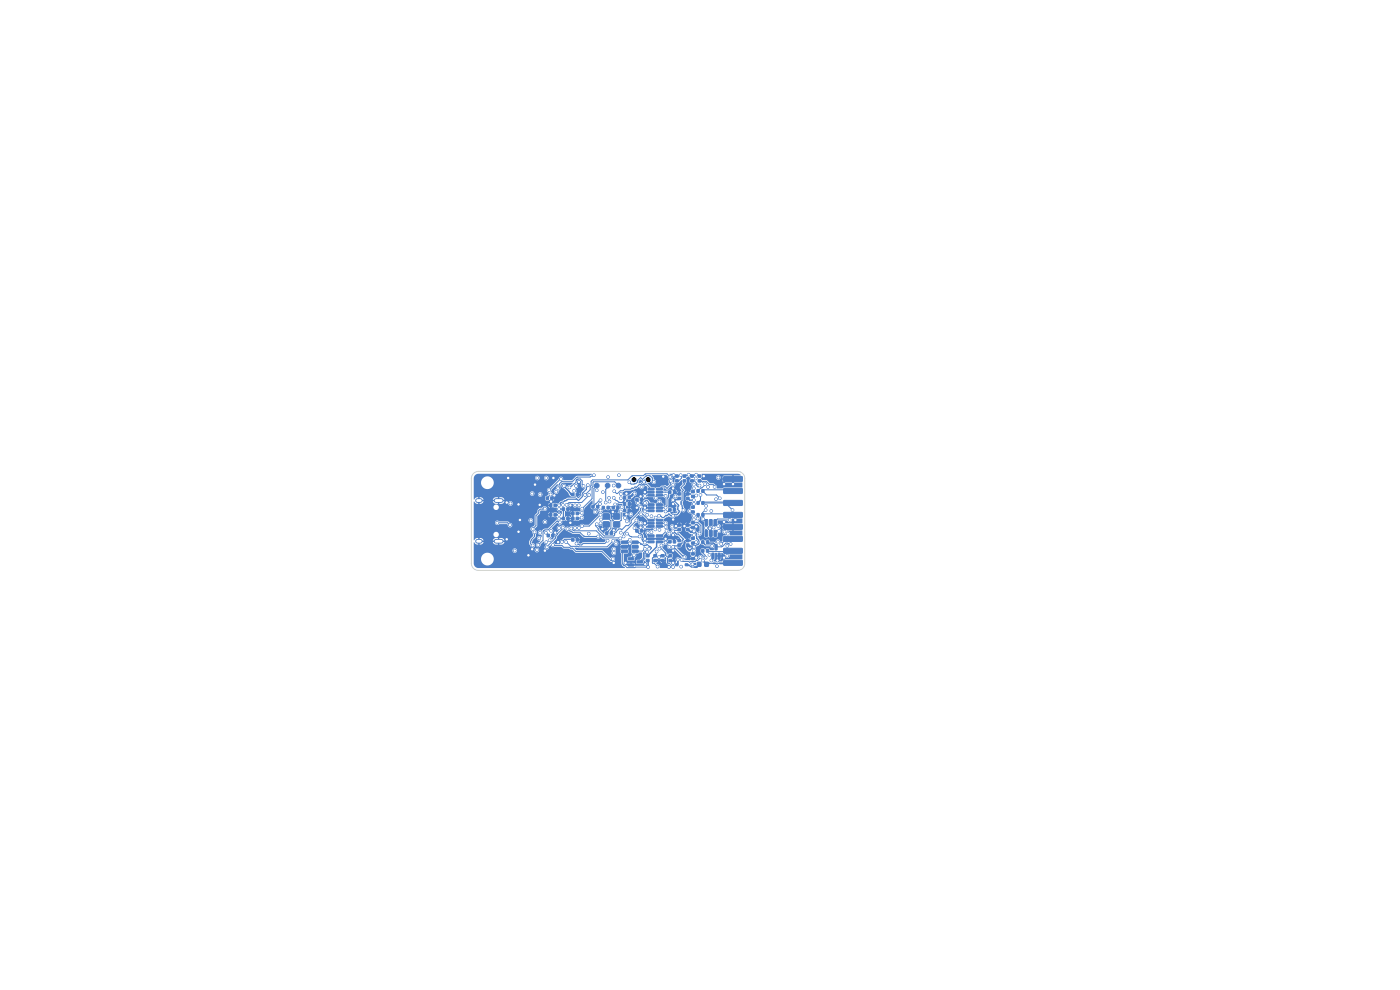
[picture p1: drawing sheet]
<svg xmlns="http://www.w3.org/2000/svg" width="297mm" height="210mm" viewBox="0 0 297 210" stroke-linecap="round" stroke-linejoin="round" font-family="sans-serif">
<g fill="#4d7fc4" stroke="#4d7fc4" stroke-width=".21">
<path d="M153.5 101.1h3.9l.1 1h-3.9z"/>
<path d="M153.5 103.6h3.9l.1 1-3.9 .1z"/>
<path d="M153.5 106.2h3.9l.1 .9-3.9 .1z"/>
<path d="M153.5 108.7h3.9l.1 1-3.9 .1z"/>
<path d="M153.5 111.3l3.9-.1 .1 1-3.9 .1z"/>
<path d="M153.5 113.8h3.9l.1 1h-3.9z"/>
<path d="M153.5 116.3h3.9l.1 1-3.9 .1z"/>
<path d="M153.5 118.9h3.9l.1 .9-3.9 .1z"/>
<path d="M116.1 113.3h.5v.6h-.5z"/>
<path d="M117 113.3h.5v.6h-.5z"/>
<path d="M147.9 119.3h.8v.8h-.8z"/>
<path d="M149.5 119.3h.8v.8h-.8z"/>
<path d="M128.5 112.8h.5v.6h-.5z"/>
<path d="M129.4 112.8h.5v.6h-.5z"/>
<path d="M148.9 114.7h.4v.6h-.4z"/>
<path d="M149.9 114.7h.4v.6h-.4z"/>
<path d="M137.1 117.7h.6v.4h-.6z"/>
<path d="M137.1 118.7h.6v.4h-.6z"/>
<path d="M145.4 119.6h.5v.4h-.5z"/>
<path d="M143.3 119.6h.5v.4h-.5z"/>
<path d="M143.8 105.5h.6v.5h-.6z"/>
<path d="M143.8 104.5h.6v.5h-.6z"/>
<path d="M146.7 111.7h.6v.4h-.6z"/>
<path d="M146.7 110.7h.6v.4h-.6z"/>
<path d="M146.7 108.4h.6v.4h-.6z"/>
<path d="M146.7 107.4h.6v.4h-.6z"/>
<path d="M121.3 104.6h.5v.6h-.5z"/>
<path d="M122.2 104.6h.5v.6h-.5z"/>
<path d="M140.3 118.7h.6v.4h-.6z"/>
<path d="M140.3 117.7h.6v.4h-.6z"/>
<path d="M147.9 108.9h.4v.6h-.4z"/>
<path d="M148.9 108.9h.4v.6h-.4z"/>
<path d="M115.9 105.4h.5v.6h-.5z"/>
<path d="M116.8 105.4h.5v.6h-.5z"/>
<path d="M132.3 108h.5v.6h-.5z"/>
<path d="M133.2 108h.5v.6h-.5z"/>
<path d="M146.5 100.8h.6v.4h-.6z"/>
<path d="M146.5 101.8h.6v.4h-.6z"/>
<path d="M128 109h1.2v1.1h-1.2z"/>
<path d="M130.2 109h1.2v1.1h-1.2z"/>
<path d="M130.2 110.7h1.2v1.1h-1.2z"/>
<path d="M128 110.7h1.2v1.1h-1.2z"/>
<path d="M152.3 117.4h.5l-.1 1.1h-.4z"/>
<path d="M151 117.4h.5l-.1 1.1h-.4z"/>
<path d="M151.7 115.5h.4v1.2l-.4-.1z"/>
<path d="M145.6 115.4h.6v.5h-.6z"/>
<path d="M145.6 114.4h.6v.5h-.6z"/>
<path d="M151.5 112.5l.5 .1v1.2l-.5-.1z"/>
<path d="M150.5 112.5l.6 .1-.1 1.2-.5-.1z"/>
<path d="M149.6 112.5l.5 .1v1.2l-.5-.1z"/>
<path d="M149.6 110.2l.5 .1v1.2l-.5-.1z"/>
<path d="M150.5 110.2l.6 .1-.1 1.2-.5-.1z"/>
<path d="M151.5 110.2l.5 .1v1.2l-.5-.1z"/>
<path d="M146.7 115h.6v.4h-.6z"/>
<path d="M146.7 114h.6v.4h-.6z"/>
<path d="M143.8 112.1h.6v.5h-.6z"/>
<path d="M143.8 111.1h.6v.5h-.6z"/>
<path d="M141.9 118.7h.6v.4h-.6z"/>
<path d="M141.9 117.7h.6v.4h-.6z"/>
<path d="M126.6 107.2h.4v.6h-.4z"/>
<path d="M125.6 107.2h.4v.6h-.4z"/>
<path d="M148.1 100.8h.6v.4h-.6z"/>
<path d="M148.1 101.8h.6v.4h-.6z"/>
<path d="M121.3 114.2h.5v.6h-.5z"/>
<path d="M122.2 114.2h.5v.6h-.5z"/>
<path d="M137.5 104.9h1.2l.1 .3h-1.3z"/>
<path d="M137.5 104.2h1.2l.1 .3-1.3 .1z"/>
<path d="M137.5 103.6h1.2l.1 .3h-1.3z"/>
<path d="M139.3 103.6h1.2v.3h-1.2z"/>
<path d="M139.3 104.2h1.2v.3l-1.2 .1z"/>
<path d="M139.3 104.9h1.2v.3h-1.2z"/>
<path d="M119.3 109.7h.5v.6h-.5z"/>
<path d="M120.2 109.7h.5v.6h-.5z"/>
<path d="M145.6 112.1h.6v.5h-.6z"/>
<path d="M145.6 111.1h.6v.5h-.6z"/>
<path d="M119.3 107.7h.5v.6h-.5z"/>
<path d="M120.2 107.7h.5v.6h-.5z"/>
<path d="M143.8 115.4h.6v.5h-.6z"/>
<path d="M143.8 114.4h.6v.5h-.6z"/>
<path d="M134.9 105.7h.5v.6h-.5z"/>
<path d="M135.8 105.7h.5v.6h-.5z"/>
<path d="M127.8 107.4h.4v.6h-.4z"/>
<path d="M128.8 107.4h.4v.6h-.4z"/>
<path d="M145.6 105.5h.6v.5h-.6z"/>
<path d="M145.6 104.5h.6v.5h-.6z"/>
<path d="M129.9 107.4h.5v.6h-.5z"/>
<path d="M130.8 107.4h.5v.6h-.5z"/>
<path d="M134.9 112.3h.5v.6h-.5z"/>
<path d="M135.8 112.3h.5v.6h-.5z"/>
<path d="M146.7 105.1h.6v.4h-.6z"/>
<path d="M146.7 104.1h.6v.4h-.6z"/>
<path d="M122.2 109.7h.5v.6h-.5z"/>
<path d="M121.3 109.7h.5v.6h-.5z"/>
<path d="M147.9 103.9h.4v.5h-.4z"/>
<path d="M148.9 103.9h.4v.5h-.4z"/>
<path d="M142.9 104.1h.4v.6h-.4z"/>
<path d="M141.9 104.1h.4v.6h-.4z"/>
<path d="M133.3 119.6h1.1l.1 .4-1.2 .1z"/>
<path d="M133.3 118.3h1.1l.1 .4-1.2 .1z"/>
<path d="M135.2 119h1.1v.4h-1.1z"/>
<path d="M141.9 114.6h.5v.6h-.5z"/>
<path d="M142.8 114.6h.5v.6h-.5z"/>
<path d="M146.7 118.3h.6v.4h-.6z"/>
<path d="M146.7 117.3h.6v.4h-.6z"/>
<path d="M143.3 100.8h.6v.4h-.6z"/>
<path d="M143.3 101.8h.6v.4h-.6z"/>
<path d="M137.5 108.2h1.2l.1 .3h-1.3z"/>
<path d="M137.5 107.5h1.2l.1 .3-1.3 .1z"/>
<path d="M137.5 106.9h1.2l.1 .3h-1.3z"/>
<path d="M139.3 106.9h1.2v.3h-1.2z"/>
<path d="M139.3 107.5h1.2v.3l-1.2 .1z"/>
<path d="M139.3 108.2h1.2v.3h-1.2z"/>
<path d="M144.9 100.8h.6v.4h-.6z"/>
<path d="M144.9 101.8h.6v.4h-.6z"/>
<path d="M132.3 106.6h.4v.6h-.4z"/>
<path d="M133.3 106.6h.4v.6h-.4z"/>
<path d="M131.8 116.7h1.2l.1 .5h-1.2z"/>
<path d="M131.8 115.7h1.2l.1 .5-1.2 .1z"/>
<path d="M131.8 114.8h1.2l.1 .5h-1.2z"/>
<path d="M134.1 114.8h1.2l.1 .5h-1.2z"/>
<path d="M134.1 115.7h1.2l.1 .5-1.2 .1z"/>
<path d="M134.1 116.7h1.2l.1 .5h-1.2z"/>
<path d="M137.5 114.8h1.2l.1 .3h-1.3z"/>
<path d="M137.5 114.1h1.2l.1 .3-1.3 .1z"/>
<path d="M137.5 113.5h1.2l.1 .3h-1.3z"/>
<path d="M139.3 113.5h1.2v.3h-1.2z"/>
<path d="M139.3 114.1h1.2v.3l-1.2 .1z"/>
<path d="M139.3 114.8h1.2v.3h-1.2z"/>
<path d="M133.3 105.2h.4v.6h-.4z"/>
<path d="M132.3 105.2h.4v.6h-.4z"/>
<path d="M138.7 118.7h.6v.4h-.6z"/>
<path d="M138.7 117.7h.6v.4h-.6z"/>
<path d="M147.9 106.4h.4v.6h-.4z"/>
<path d="M148.9 106.4h.4v.6h-.4z"/>
<path d="M117.5 108.9h.5v.6h-.5z"/>
<path d="M116.6 108.9h.5v.6h-.5z"/>
<path d="M149.9 116.6h.4v.5h-.4z"/>
<path d="M148.9 116.6h.4v.5h-.4z"/>
<path d="M122.2 108.6h.5v.6h-.5z"/>
<path d="M121.3 108.6h.5v.6h-.5z"/>
<path d="M137.5 111.5h1.2l.1 .3h-1.3z"/>
<path d="M137.5 110.8h1.2l.1 .3-1.3 .1z"/>
<path d="M137.5 110.2h1.2l.1 .3h-1.3z"/>
<path d="M139.3 110.2h1.2v.3h-1.2z"/>
<path d="M139.3 110.8h1.2v.3l-1.2 .1z"/>
<path d="M139.3 111.5h1.2v.3h-1.2z"/>
<path d="M141.9 107.9h.5v.5h-.5z"/>
<path d="M142.8 107.9h.5v.5h-.5z"/>
<path d="M117.5 106.9h.5v.6h-.5z"/>
<path d="M116.6 106.9h.5v.6h-.5z"/>
<circle cx="128.9" cy="103" r=".5"/>
<circle cx="131.2" cy="103" r=".5"/>
<circle cx="126.6" cy="103" r=".5"/>
<circle cx="142.8" cy="106.9" r=".28"/>
<circle cx="110" cy="107" r=".28"/>
<circle cx="132.9" cy="104.7" r=".27"/>
<circle cx="112.1" cy="117.8" r=".27"/>
<circle cx="153.6" cy="110.7" r=".27"/>
<circle cx="155.5" cy="102.7" r=".27"/>
<circle cx="117.4" cy="101.4" r=".27"/>
<circle cx="130.2" cy="119.4" r=".27"/>
<circle cx="145.2" cy="111.6" r=".28"/>
<circle cx="142.8" cy="119.4" r=".27"/>
<circle cx="152.2" cy="118.9" r=".27"/>
<circle cx="140.7" cy="101.1" r=".27"/>
<circle cx="142.8" cy="103.6" r=".28"/>
<circle cx="142.8" cy="116.8" r=".27"/>
<circle cx="132.9" cy="109.1" r=".27"/>
<circle cx="122.8" cy="102.2" r=".27"/>
<circle cx="107.5" cy="114.4" r=".27"/>
<circle cx="127.8" cy="112.2" r=".27"/>
<circle cx="133.6" cy="115.3" r=".27"/>
<circle cx="141.2" cy="114.3" r=".28"/>
<circle cx="135.9" cy="105.3" r=".27"/>
<circle cx="116.9" cy="106.4" r=".27"/>
<circle cx="132.7" cy="119.4" r=".27"/>
<circle cx="112.9" cy="116.5" r=".27"/>
<circle cx="147.7" cy="118.3" r=".28"/>
<circle cx="130" cy="108.6" r=".28"/>
<circle cx="115.6" cy="116.8" r=".28"/>
<circle cx="156" cy="110.3" r=".27"/>
<circle cx="136.6" cy="102.2" r=".27"/>
<circle cx="110.3" cy="110.3" r=".28"/>
<circle cx="117.6" cy="105.1" r=".28"/>
<circle cx="107.5" cy="106.6" r=".27"/>
<circle cx="136.8" cy="107.7" r=".27"/>
<circle cx="110" cy="112.8" r=".27"/>
<circle cx="143.4" cy="111.6" r=".28"/>
<circle cx="147.7" cy="111.7" r=".27"/>
<circle cx="142.9" cy="100.8" r=".27"/>
<circle cx="121" cy="107.2" r=".27"/>
<circle cx="150.6" cy="112.1" r=".27"/>
<circle cx="136.8" cy="104.4" r=".27"/>
<circle cx="135.1" cy="107.7" r=".27"/>
<circle cx="136.8" cy="111" r=".28"/>
<circle cx="135.9" cy="111.9" r=".27"/>
<circle cx="149.3" cy="101" r=".27"/>
<circle cx="113.5" cy="102.8" r=".27"/>
<circle cx="114.5" cy="107.1" r=".27"/>
<circle cx="136.8" cy="114.3" r=".28"/>
<circle cx="146.9" cy="119.7" r=".28"/>
<circle cx="130.2" cy="112.5" r=".27"/>
<circle cx="142.8" cy="113.5" r=".27"/>
<circle cx="141.9" cy="120.3" r=".27"/>
<circle cx="153.6" cy="102.7" r=".27"/>
<circle cx="121" cy="110.9" r=".28"/>
<circle cx="118.4" cy="115" r=".28"/>
<circle cx="153.6" cy="118.3" r=".27"/>
<circle cx="136.9" cy="119.7" r=".28"/>
<circle cx="107.8" cy="101.4" r=".27"/>
<circle cx="142.8" cy="110.2" r=".27"/>
<circle cx="117.8" cy="113" r=".28"/>
<circle cx="112.6" cy="110.4" r=".27"/>
<circle cx="108.3" cy="106.8" r=".27"/>
<circle cx="108.2" cy="111.4" r=".27"/>
<circle cx="105.5" cy="110.9" r=".27"/>
<circle cx="143.8" cy="118.7" r=".28"/>
<circle cx="112.9" cy="104.7" r=".27"/>
<circle cx="113" cy="112.2" r=".27"/>
<circle cx="115.6" cy="107.9" r=".28"/>
<circle cx="119.2" cy="115" r=".27"/>
<circle cx="118.6" cy="109.2" r=".28"/>
<circle cx="118.6" cy="107.2" r=".28"/>
<circle cx="122" cy="107.2" r=".27"/>
<circle cx="136.8" cy="105.2" r=".27"/>
<circle cx="142.8" cy="112.7" r=".27"/>
<circle cx="146.3" cy="108.4" r=".27"/>
<circle cx="134.6" cy="112" r=".28"/>
<circle cx="150.9" cy="118.9" r=".27"/>
<circle cx="136.8" cy="111.8" r=".27"/>
<circle cx="147.7" cy="105.1" r=".27"/>
<circle cx="127.3" cy="106.9" r=".28"/>
<circle cx="114.6" cy="104.9" r=".28"/>
<circle cx="118.6" cy="112" r=".28"/>
<circle cx="135.3" cy="106.7" r=".28"/>
<circle cx="136.8" cy="115.1" r=".27"/>
<circle cx="133.8" cy="109.1" r=".27"/>
<circle cx="142.8" cy="109.4" r=".27"/>
<circle cx="136.8" cy="108.5" r=".27"/>
<circle cx="122" cy="112" r=".28"/>
<circle cx="139.8" cy="109.4" r=".27"/>
<circle cx="133" cy="110.6" r=".28"/>
<circle cx="142.8" cy="106.1" r=".27"/>
<circle cx="142.8" cy="102.8" r=".27"/>
<circle cx="131.9" cy="107.6" r=".27"/>
<circle cx="124.7" cy="102.9" r=".28"/>
<circle cx="113.9" cy="116.7" r=".27"/>
<circle cx="123.4" cy="109.8" r=".27"/>
<circle cx="119.6" cy="103.1" r=".28"/>
<circle cx="109.2" cy="116.8" r=".27"/>
<circle cx="129" cy="101.2" r=".27"/>
<circle cx="134.5" cy="117.8" r=".27"/>
<circle cx="116.8" cy="104.9" r=".28"/>
<circle cx="147.7" cy="115" r=".28"/>
<circle cx="114" cy="101.4" r=".27"/>
<circle cx="138.2" cy="109.5" r=".27"/>
<circle cx="142.8" cy="116" r=".28"/>
<circle cx="114.4" cy="114.2" r=".27"/>
<circle cx="145.2" cy="118.2" r=".27"/>
<circle cx="115.8" cy="113" r=".28"/>
<circle cx="115.9" cy="101.4" r=".27"/>
<circle cx="120.1" cy="115" r=".28"/>
<circle cx="130.1" cy="114.7" r=".27"/>
<circle cx="137.3" cy="109.2" r=".27"/>
<circle cx="126.9" cy="113.8" r=".27"/>
<circle cx="132.3" cy="113.8" r=".28"/>
<circle cx="135" cy="110.4" r=".27"/>
<circle cx="120.4" cy="112.2" r=".27"/>
<circle cx="128.9" cy="114.7" r=".27"/>
<circle cx="132.6" cy="109.9" r=".28"/>
<circle cx="122.3" cy="115.3" r=".28"/>
<circle cx="131.6" cy="114.2" r=".27"/>
<circle cx="121.2" cy="112.1" r=".27"/>
<circle cx="133" cy="113.2" r=".27"/>
<circle cx="124.9" cy="113.2" r=".27"/>
<circle cx="135.7" cy="113.8" r=".27"/>
<circle cx="122.8" cy="112" r=".28"/>
<circle cx="147.2" cy="116.8" r=".27"/>
<circle cx="130.2" cy="116.5" r=".27"/>
<circle cx="142" cy="116" r=".28"/>
<circle cx="141.2" cy="107.7" r=".27"/>
<circle cx="130.7" cy="115.3" r=".28"/>
<circle cx="141.2" cy="111" r=".28"/>
<circle cx="123.5" cy="111.6" r=".27"/>
<circle cx="127.4" cy="109.2" r=".27"/>
<circle cx="137.4" cy="113" r=".28"/>
<circle cx="126.6" cy="111.2" r=".27"/>
<circle cx="135.9" cy="107.5" r=".27"/>
<circle cx="127.4" cy="111" r=".28"/>
<circle cx="135.9" cy="111" r=".28"/>
<circle cx="139" cy="112.3" r=".28"/>
<circle cx="131.7" cy="113" r=".28"/>
<circle cx="127.5" cy="110.2" r=".27"/>
<circle cx="127.4" cy="108.3" r=".28"/>
<circle cx="118.6" cy="108" r=".28"/>
<circle cx="123.4" cy="108.8" r=".27"/>
<circle cx="118.6" cy="110" r=".28"/>
<circle cx="126.3" cy="108.6" r=".28"/>
<circle cx="128.5" cy="106.6" r=".28"/>
<circle cx="123.5" cy="107.9" r=".28"/>
<circle cx="127.4" cy="106.1" r=".27"/>
<circle cx="140.3" cy="115.7" r=".27"/>
<circle cx="129.3" cy="106.4" r=".28"/>
<circle cx="142.2" cy="101.2" r=".27"/>
<circle cx="124.1" cy="105" r=".28"/>
<circle cx="147.2" cy="103.6" r=".28"/>
<circle cx="122.8" cy="107.2" r=".27"/>
<circle cx="147.2" cy="106.9" r=".28"/>
<circle cx="138.7" cy="102.2" r=".27"/>
<circle cx="142.6" cy="111.7" r=".27"/>
<circle cx="127.9" cy="104.4" r=".27"/>
<circle cx="133.5" cy="102.3" r=".28"/>
<circle cx="126.6" cy="104" r=".27"/>
<circle cx="142" cy="113.2" r=".28"/>
<circle cx="122.2" cy="103.1" r=".27"/>
<circle cx="129.2" cy="105.6" r=".27"/>
<circle cx="148.4" cy="113.2" r=".27"/>
<circle cx="147.2" cy="110.2" r=".27"/>
<circle cx="139.9" cy="112.4" r=".27"/>
<circle cx="147.2" cy="113.5" r=".27"/>
<circle cx="121.8" cy="104.1" r=".27"/>
<circle cx="130.3" cy="104.2" r=".28"/>
<circle cx="131.7" cy="104.8" r=".27"/>
<circle cx="136.8" cy="106.7" r=".27"/>
<circle cx="123.8" cy="103.1" r=".27"/>
<circle cx="120.8" cy="103.4" r=".27"/>
<circle cx="125" cy="105" r=".28"/>
<circle cx="131.7" cy="105.7" r=".27"/>
<circle cx="136" cy="109.1" r=".27"/>
<circle cx="120.2" cy="107.1" r=".27"/>
<circle cx="119" cy="101.6" r=".28"/>
<circle cx="144.6" cy="118.8" r=".27"/>
<circle cx="152.1" cy="120.1" r=".27"/>
<circle cx="117.3" cy="115.6" r=".28"/>
<circle cx="152.3" cy="114.9" r=".27"/>
<circle cx="130" cy="118.6" r=".28"/>
<circle cx="116.5" cy="104" r=".27"/>
<circle cx="148.6" cy="118.2" r=".27"/>
<circle cx="116.6" cy="114.6" r=".28"/>
<circle cx="118.4" cy="103.6" r=".28"/>
<circle cx="131.3" cy="100.8" r=".28"/>
<circle cx="153.7" cy="112.8" r=".28"/>
<circle cx="126" cy="100.8" r=".27"/>
<circle cx="155" cy="115.4" r=".27"/>
<circle cx="119.4" cy="107.1" r=".27"/>
<circle cx="149.7" cy="118.3" r=".28"/>
<circle cx="130.2" cy="117.3" r=".27"/>
<circle cx="137.3" cy="117.1" r=".27"/>
<circle cx="130.2" cy="105.6" r=".27"/>
<circle cx="118" cy="104.3" r=".28"/>
<circle cx="115.9" cy="115" r=".27"/>
<circle cx="115.6" cy="110.7" r=".28"/>
<circle cx="114.2" cy="115.6" r=".28"/>
<circle cx="118.8" cy="110.8" r=".27"/>
<circle cx="119.4" cy="111.9" r=".27"/>
<circle cx="116" cy="116.1" r=".27"/>
<circle cx="113" cy="115.7" r=".27"/>
<circle cx="113.4" cy="112.9" r=".27"/>
<circle cx="116.9" cy="112.6" r=".27"/>
<circle cx="114.6" cy="113" r=".28"/>
<circle cx="131.7" cy="108.5" r=".27"/>
<circle cx="130.5" cy="107" r=".28"/>
<circle cx="147.2" cy="106.1" r=".27"/>
<circle cx="141.2" cy="108.5" r=".27"/>
<circle cx="141.2" cy="111.8" r=".27"/>
<circle cx="152.4" cy="101.3" r=".28"/>
<circle cx="147.2" cy="116" r=".28"/>
<circle cx="147.7" cy="100.7" r=".27"/>
<circle cx="147.2" cy="112.7" r=".27"/>
<circle cx="147.2" cy="109.4" r=".27"/>
<circle cx="141.2" cy="105.2" r=".27"/>
<circle cx="134.6" cy="104.7" r=".27"/>
<circle cx="141.2" cy="115.1" r=".27"/>
<circle cx="146.1" cy="100.7" r=".27"/>
<circle cx="147.2" cy="102.8" r=".27"/>
<circle cx="139.1" cy="105.6" r=".28"/>
<circle cx="141.4" cy="112.6" r=".28"/>
<circle cx="147.6" cy="101.5" r=".27"/>
<circle cx="149.6" cy="102.7" r=".27"/>
<circle cx="142.3" cy="102" r=".27"/>
<circle cx="143.3" cy="105.3" r=".27"/>
<circle cx="148.6" cy="105" r=".27"/>
<circle cx="139.9" cy="106.4" r=".27"/>
<circle cx="148" cy="110" r=".28"/>
<circle cx="139.1" cy="109.8" r=".27"/>
<circle cx="150.2" cy="103.3" r=".28"/>
<circle cx="144.4" cy="100.8" r=".27"/>
<circle cx="151.9" cy="105.9" r=".28"/>
<circle cx="152.5" cy="112.6" r=".28"/>
<circle cx="145" cy="108.2" r=".28"/>
<circle cx="149.8" cy="112" r=".28"/>
<circle cx="149.8" cy="107.3" r=".28"/>
<circle cx="148.4" cy="103" r=".27"/>
<circle cx="150.9" cy="108.4" r=".27"/>
<circle cx="149.2" cy="110.1" r=".27"/>
<circle cx="152.4" cy="111.6" r=".28"/>
<circle cx="151.6" cy="103.3" r=".27"/>
<circle cx="154.8" cy="110.3" r=".28"/>
<circle cx="151.4" cy="111.9" r=".27"/>
<circle cx="154.3" cy="115.8" r=".27"/>
<circle cx="154.3" cy="117.9" r=".27"/>
<circle cx="150.5" cy="117.7" r=".28"/>
<circle cx="137.5" cy="120.3" r=".28"/>
<circle cx="139.5" cy="120.2" r=".27"/>
<circle cx="133.6" cy="114.5" r=".27"/>
<circle cx="152.7" cy="105.7" r=".28"/>
<circle cx="139.3" cy="117" r=".27"/>
<circle cx="144.5" cy="120.2" r=".27"/>
<circle cx="139.8" cy="118.2" r=".27"/>
<circle cx="137.7" cy="116.4" r=".27"/>
<circle cx="138.2" cy="112.9" r=".27"/>
<circle cx="154.4" cy="113.2" r=".27"/>
<circle cx="155.4" cy="108.2" r=".27"/>
<circle cx="149.7" cy="108.2" r=".27"/>
<circle cx="139.9" cy="116.4" r=".27"/>
<circle cx="136.8" cy="116.4" r=".27"/>
<circle cx="142.8" cy="120.3" r=".28"/>
<circle cx="136.1" cy="103.3" r=".28"/>
<circle cx="130.2" cy="103" r=".27"/>
<circle cx="149.1" cy="118.9" r=".27"/>
<circle cx="153" cy="115.4" r=".27"/>
<circle cx="151.1" cy="115.8" r=".27"/>
</g>
<path d="M101.3 106.2h.6M101.3 114.8h.6M105.2 106.2h1.1M105.2 114.8h1.1" fill="none" stroke="#4d7fc4" stroke-width="1"/>
<g fill="none" stroke="#4d7fc4" stroke-width=".25">
<path d="M115.8 113l.3 .4M116.8 104.9l-.5 .6M116.9 106.4v2.6M117.6 105.1l-.3 .4M117.8 109.2h.8M117.8 107.2h.8M117.8 113l-.3 .4M118.5 114.9l-.1 .1M118.6 108h.9v2h-.9M119.6 103.1l1.5 1.6h.2M120.5 108l.5-.8 .5 1.7M120.5 110l.5 .9 .5-.9"/>
<path d="M120.9 113.9h-1.5l-.6 .6M121 104.6l.2 .4 .3-.1M121.3 114.4h-1.5l-.6 .6M122.1 114l.2 .3M122.5 106l-.2-.2-1.8 .1-.8 .4M122.8 102.2l-.1 2.5M123.4 105.5l-.5 .5M123.4 109.8l-.9 .2M123.4 108.8l-.9 .1M124.7 102.9l-.3 .5v.4l-.7 .7M127.3 106.9l-.3 .4M128 111.8l-.2 .4"/>
<path d="M130.1 108.5l-.1 .1 .2 .4M130.2 112.5l-.3 .4M130.9 107.9l-.2 .3M132.7 119.4l.3 .3h.3M133.3 115.7l-.3 .1M133.3 108.5v.2l-.4 .4M133.7 107.1h.8l.6 .6h-.3l-.7 .7M134.5 117.8l-.4 .4v.2M134.6 112l.3 .4M135.1 112.6l.2 .2M135.3 106.2v.5M135.9 105.3v.5"/>
<path d="M135.9 111.9v.5M136.2 105.5l-.1 1.1M136.6 107.4l.2 .3M136.8 104.4h1.3M137.2 114.2l-.4 .1M138.1 111.7l-1.3 .1M139.3 105.2l-.2 .4M139.5 118.8l-.5 .1M139.8 109.4l.2-.1 .3 .3M140.1 118.8h.4l1.4 1.5M140.3 118.8l-.2 .1M140.8 119.1v.1"/>
<path d="M141.6 113.8h.1M142.2 106.4l.1 .1M142.4 119.1l.4 .3M142.5 113.6l.3-.1 1.1 1M142.5 105.5l-.1 .1M142.7 106.8l.2 .2v.9M142.8 103.6l.1 .6M142.8 106.1l1.1 1 .1 .2-.2 .2v.3M142.9 113.6v1.1M142.9 100.8h.5M143 104.7l-.1 .1M143.3 113.1l.2 .2h.4l1.1 1.1-.1 .1"/>
<path d="M143.3 116.4l1.9 1.8M143.4 111.6h.5M143.8 104.9h.1M143.9 115.8h-.9l-.2 .2 .1 .1M143.9 105.9h-.9l-.2 .2M143.9 112.5h-.9l-.2 .2 .1 .1M143.9 108.2l.2 .4a1.02 1.02 0 0 1-1.1 .6l-.2 .2h-.5l-.4-.4-.4 .4-.2-.1-.3 .3M144.1 105.7l-.3 .3-1 .1M144.6 115.3l-.5 .3M145.1 112.3l-.2 .2 .8 .8v1.2M145.2 111.6l.1 .1M145.2 111.6h.5"/>
<path d="M145.4 108.7l.8 1.1v.8l-1 1M145.4 106.3l.2 .2-.3 .3 .1 .9M145.6 105h.1M146.1 119.9l.3 .2M146.3 115.8h.1M146.3 108.4h.5M146.7 116.4l-.2 .2M146.8 112.9h.1M147 105.3l.1 .1M147.2 111.7h.5M147.2 118.3h.5M147.2 115h.5"/>
<path d="M147.2 105.1h.5l-.2 .2M147.2 116l-.1 .1M147.8 113.8v.1M147.9 114.3l.2 .2M150.4 119.5h.2M150.6 112.1v.5M151.1 118.5v.2M151.2 117.9v.7l-.3 .3M151.2 119.5h.2M151.7 119.5h.2M152.4 118.5l-.2 .4M152.5 119.5h.2"/>
<path d="M153.6 102.1v.6M153.6 110.7v.6M155.5 101.6v1.1M147.2 120.3h.2"/>
</g>
<g fill="none" stroke="#4d7fc4" stroke-width=".21">
<path d="M105.5 110.9h2.2l.5 .5M113.4 112.9v.9l-.9 1.1a.73 .73 0 0 0 .5 .8M115.6 107.9l-.2-.2-.3 .3h-.5l-.3 .3v.5l-.6 .6v2.1l-.7 .7M117.3 115.6l1.9 .1 .4 .4h1.2l.2 .2h.5l.7 .7h5.5l1.9 1.9 .4-.3M118.8 114.5l-.3 .4M118.8 110.8l-.6-.3-1.9 1.9h-.7l-.3 .2-.1 2-1 1M119 101.6l-2.5 2.4M119.4 111.9v.2l-1.5 1.6-.1 .5-1.8 1.9M119.7 106.3l-.7 .3-.4 .6M120.4 112.2l.4 .4 .8 .4h1.5l.9 .8h2.9M120.9 113.9l1.2 .1M121.2 112.1l.6 .5h4.7l1.5 1.5 3.6 .1"/>
<path d="M122.5 106l.2 .2 .2-.2M123.7 104.5l-.2 .3 .1 .5-.2 .2M123.8 103.1l-.3-.3v-.8l-.4-.4h-.5l-.3 .2-.1 .5-1.4 1.1M125 105l-1.6 1.6h-2.6l-.6 .5M126 100.8l-.8 .4h-2.7l-1 .9-2.4 .1a1.28 1.28 0 0 0-.5 1.2l-.2 .2M126.2 103.4l-.2 .2v3.7l1.2-1.2h.2M127.4 109.2l-2.4 2.4h-1.5M127.8 107.9l-.4 .4M128 110.1l-.5 .1M128.8 103.4l-.3 .4v2.8M128.9 114.7l-.6 .6h-4.6l-.3 .3h-.5l-.6-.3M129.2 110.1l.4 .3v1.7l-.7 .8"/>
<path d="M129.2 107.5h.7M130.1 114.7l-1.3 1.3-7.7-.1-1-.9M130.2 105.6l.5 .6 .7 .4 .8-.1 .3-.3 .1-.5M130.5 107v.3l-.2 .2M130.7 108.2l-.6 .3M130.8 102.6l-.4-.4h-4.5l-.1 1-.2 .2v2.4l-2.1 2.1M131.7 108.5l.1 1.9-.4 .3M132.1 117.2v2.4l.9 .8 4.1-.1 .4-.4M132.3 105.7v1M132.5 107.1v1M133 113.2l1 .7 1.7-.1M133.6 115.3l-.3 .4"/>
<path d="M133.6 114.5l-.6 .3M134.1 108.4l-.8 .3M135 110.4l-2.7 2.7v.7M135.3 112.8l.2 .3a.73 .73 0 0 1 .8 .9v.7l.5 .3M135.3 115l.4 .1 .3 .4 .2-.1 .4 .4 .7-.3 .9 .7-.3 .4-.2-.2M135.9 107.5v.8l-2 2.1v.5l-.6 .6h-.5l-.9 .9-.2-.2h-.4l-1 1 .1 .3-.2 .2h-2l-1.3-1.3v-.3l-.6-.6 .3-.3M136 119l.5-.6v-1.1l.6-.4 .2 .2-.5 .3v1.1l-.5 .5M136 109.1h.4l1.1 1.1M136.1 106.6l.5 .8M136.8 104.4h1.3l-1.7 .3-.2 .3v.5M136.8 111h1.3M136.8 107.7h1.3"/>
<path d="M136.8 114.3h1.3M136.8 106.7l-.2-.2 .3-.3a.88 .88 0 0 1 .9 .7M136.8 116.4l-.5 .5-1 .1M137.4 113l.1 .5M137.5 119.1v1.2M137.8 103.6v-.2l-.7-.7-.5 .2-.5-.3-.2 .2h-.3l-.6 .6-.3-.1-.4 .4-.2-.2-.3 .3h-1.3l-.3 .3h-.6l-.6 .6h-.2l-.5-.5M138.1 115h-1.3v.1M138.1 105.1h-1.3v.1M138.1 108.4h-1.3v.1M138.1 111.7h-1.3v.1M138.7 102.2l-.3-.3v-.5a1.09 1.09 0 0 0-1.3-.4l-.8 .7-.4-.4-.6 .6-.1 .4-.3 .3a1.22 1.22 0 0 1-1.4-.3M138.8 118.1l-.4 .3v1l.4 .1 .7 .7"/>
<path d="M139.1 109.8l.2 .4M139.3 118.8h.8M139.3 117l-.1 .7M139.5 118.8l.6 .1M139.9 111h1.3M139.9 104.4h2.2M139.9 114.3h1.3M139.9 115h1.3v.1M139.9 105.1h1.3v.1M139.9 111.7h1.3v.1M139.9 108.4h1.3v.1M139.9 116.4l.3-.1 .9 .9 .2 .3-.1 .3 .2 .2h.6"/>
<path d="M139.9 106.4v.5M140.3 109.6l.2 .2h.3l.2-.2M140.4 117.8h-.2l-.4 .4M141.4 112.6l-.9 .9M141.6 113.8l-.6 .1-.3 .3h-3.5M141.9 104.6l-.1 .8-.3 .4v1.5l-.3 .4h-1.3M142 118.1l-.4 .3v1l.4 .1 .8 .8M142.2 101.2l-.7-.7h-4.5l-.5 .4h-2.3l-1 .9h-7.5l-.3 .3-.2 1.8-1.1 1.1M142.3 106.5l.4 .3M142.3 102l-.2 .2 .1 .7-.7 .7-.4-.4-.7 .1-.2 .3M142.4 105.6l-.2 .3v.5M142.5 113.6l-.3 .2h-.5"/>
<path d="M142.9 104.8l-.4 .7M142.9 112.8l.4 .3M142.9 116.1l.4 .3M143 104.7h.5l.3 .2M143.8 107.8l-.1 .2 .2 .2M144.4 100.8l.2 .2v.4l-.8 .7M144.9 114.5l-.2 .2-.1 .6M145 102.2l.2 .5-.7 .7 .5 .6-.3 .3v1.9l-.3 .3 .2 .2-.2 .2 .3 .3v.6l.3 .4M145.3 111.7v.4l-.2 .2M145.4 107.7l.1 .1a.54 .54 0 0 1-.1 .9M145.6 105l-.3 .2 .1 1.1M146.9 112.9l.7 .1 .2 .3v.5"/>
<path d="M147 101.8l.8 .7v.5l.3 .3 .3-.3M147.1 116.1l-.4 .3M147.2 110.8a1.5 1.5 0 0 1 1.5 .7v1.4l-.3 .3M147.2 116.8l-.2 .7M147.2 103.6l-.2 .7M147.2 106.9l-.2 .7M147.2 110.2l-.2 .7M147.2 113.5l-.2 .7M147.5 105.3l-.2 .2-.2-.1M148 109.5v.5M148.1 114.5l.2 .3v.4l-.2 .3-.6 .3h-1.1M148.6 118.2l-.6 .7h-.3l-.2 .2h-1l-.2 .2-.2-.2h-1.2l-.3-.3"/>
<path d="M148.6 101.9l.5 .4 .2-.2h.5l.7 .7h.8l.3 .5M148.6 105v1.1l-.3 .4M149 117.1l.6 .7 .1 .5M149.3 106.5h4.3M149.3 115.2l.3 .4h1.3l.2 .2M149.3 106.7h4.6l1.5 1.5M149.3 104.4l.6 .6h2.1l.7 .7M149.3 103.9h4.3M149.3 109h4.3M149.6 110.3l-.4-.2 .4 .3M149.6 102.7l-.7 .8h-.2l-.4 .4M149.7 108.2l-.7 .6v.2"/>
<path d="M149.8 112v.6M150.3 115.2h1.1l.8 .8a1.7 1.7 0 0 0 1.8-.8l1 .2M150.3 117h3.3M150.6 119.5h.6M151.3 115.2l.2 .1M151.5 111.4l-.1 .5M151.9 119.5h.6M152 112.6h.5M152 110.3l.2-.2h2.4l.2 .2M152 111.4l.4 .2M153.6 114.8l-.6 .6M146.4 120.1l.3 .2h.5"/>
</g>
<path d="M143.8 118.7v1M145.9 119.9h.2M149.1 118.9l.4 .4M150.2 119.5h.2M151.4 119.5h.3M152.7 119.5h.9M148 120.1l-.2 .2h-.4" fill="none" stroke="#4d7fc4" stroke-width=".4"/>
<g fill="none" stroke="#4d7fc4" stroke-width=".3">
<path d="M133.7 105.3l.6-.6h.3l-.6 .6zM139.3 115.1v.9l-1.7 1.7M141.2 115.1h.7M141.9 108.4l-.7 .1M141.9 114.9l-.2 .2M145.8 115.8l.1 .6 .3 .3 .3-.1M146.1 100.7l.5 .1h-1.2M146.1 112.5l.4 .4h.3M146.1 105.9l.2 .2h.9M146.3 115.8h-.2l.2 .2h.9M146.3 112.7h.9M147 100.8h1.2"/>
<path d="M147.7 100.7l.1 .1M147.8 113.9l.1 .4"/>
</g>
<g fill="#4d7fc4">
<path d="M100.7 100.9l.8-.4 24.1 .1-.5 .3h-2.7l-1 .9h-1.9a.5 .5 0 0 0-.4-.7 .5 .5 0 0 0-.6 .5l-1.9 1.9a.52 .52 0 0 0-.6 .5 .52 .52 0 0 0 .5 .6l-.2 .3-.7 .5 .2 .8h.5l.3-.2 .3 .2h.5l.2-.3h-.4v.3h-.3l.1-.5 .2-.1h.4l-.3-.4a.79 .79 0 0 0-.5-.9l.2-.4 1.3-1.2v.4l-.3 .3a.42 .42 0 0 1-.4 .6 .51 .51 0 0 0 .4 .8 .51 .51 0 0 0 .5-.7l.3-.3 .1-.9 .3-.4 .2-.1h2.1l-.3 .4-.6 .2-.3 .3-.2-.2a.48 .48 0 0 0-.5-.5 .48 .48 0 0 0-.5 .6 .48 .48 0 0 0 .5 .4l.9 .8 .5 .9 .7 .1 .3-.2 .2 .3-.2 .1h-1.6l-1.5 .7a.65 .65 0 0 1-.9 .4h-.4a.31 .31 0 0 1-.6 0v1l.3-.2 .3 .2h.6a.56 .56 0 0 0 .2 .7 .56 .56 0 0 0 .7-.1l.1 .7-.1 .1a.57 .57 0 0 0-.9-.3l-.6-.1-.3 .2-.3-.2v1l.3-.2 .3 .2h.5v.5l-1.9 1.9-.8 .1-.4 .4a.53 .53 0 0 0-.7 0 .53 .53 0 0 0-.1 .7 .53 .53 0 0 0 .7 .2v.5a.51 .51 0 0 0-.7-.2 .51 .51 0 0 0-.2 .7 .51 .51 0 0 0 .7 .2l-.4 .4a.49 .49 0 0 0-.6 .5 .49 .49 0 0 0 .6 .5 .49 .49 0 0 0 .4-.6l.7-.6 .1 .4 .5 .2a.51 .51 0 0 0-.5 .6 .51 .51 0 0 0 .6 .5 .51 .51 0 0 0 .4-.7l.3-.2 .4 .4 1.9-.1 .4 .4h1.2l.2 .2h.5l.7 .7h5.5l1.8 1.8a.71 .71 0 0 0 1-.8 .62 .62 0 0 0-.9 .1l-1.7-1.7h-5.5l-.3-.3h7.7l.2 .4a.52 .52 0 0 0-.1 .8 .52 .52 0 0 0 .8 0 .52 .52 0 0 0-.1-.8 .48 .48 0 0 0-.1-.7 .48 .48 0 0 0-.7 .3h-7.7l-.1-.2 7 .1 1.1-1.1h.2a.51 .51 0 0 0 .5 .6 .51 .51 0 0 0 .5-.6 .51 .51 0 0 0-.6-.4v-.4h.5l.5 .3 .1 .8-.1 .4h1.7l-.1-.4 .1-.5h.5l.2 .5-.1 .3 .1 .7-.1 .6 .2 .4-.3 .6-.7 .1v.7l.2 .1 1.2-.1 .2-.6 .2-.3v-.5l.5-.1 .2-.2h.6v1.1l-.4 .4-.7 .1-.2 .6 .3 .2h1.1l.5-.7 .4 .6-.1 .4-.1 .1h-4l-.4-.3h2.1l-.3-.3h-.4v.3h-.3v-.3h-.4l-.3 .3-.5-.1-.1-.1v-2l.9-.2v-.5l-.1-.3 .1-.3h-1.7l.1 .3-.1 .7 .2 .3v2.2l.3 .4 .5 .3-.1 .1h-31l-.5-.1-.5-.7v-1.2h1.5v.2a1.35 1.35 0 0 0 2.1 1.1 1.35 1.35 0 0 0 0-2.4 1.35 1.35 0 0 0-2.1 1.1h-1.5v-1.8h8.2v.2a.48 .48 0 0 0 .6 .4 .48 .48 0 0 0 .3-.7h3.8v.2a.48 .48 0 0 0 .8 .3 .48 .48 0 0 0 0-.8 .48 .48 0 0 0-.8 .3h-3.8a.48 .48 0 0 0-.5-.3 .48 .48 0 0 0-.4 .4h-8.2v-1.7l.7 .5h.2v-.4h.3v.4a.72 .72 0 0 0 .9-.5h-.4v-.3h2.8v.3h-.5l.4 .4 .7 .1v-.4h.3v.4h.5l.4-.1 .2-.4h-.4v-.2h5.6v.6l.3 .3a.49 .49 0 0 0 .6 .4 .49 .49 0 0 0 .4-.6 .49 .49 0 0 0-.7-.3l.2-.6 .6-.6 .1-.8a.55 .55 0 0 0-.2-.9l.5-.7v-1h1.1a.48 .48 0 0 0 .6 .6 .48 .48 0 0 0 .3-.8 .48 .48 0 0 0-.8 .1l-.1 .1h-1.1v-1.1l2.3-.1 .4 .3v-.3h-2.6l.4-.4 2.2 .1v-.4l-.4 .3h-1.8l.1-.6 .6-.1a.51 .51 0 0 0 .7-.1 .51 .51 0 0 0 0-.7 .51 .51 0 0 0-.7 0l-.2 .2a.84 .84 0 0 0-1 1l-.6 .6v2.1l-.3 .3a.53 .53 0 0 0-.6 .5 .53 .53 0 0 0 .4 .6l.2 .9-.6 .6-.3 .5h-5.6v-.1l.4-.1-.2-.3-.4-.2h-.5v.4h-.3v-.4h-.4l-.4 .2-.3 .4h-1.9l-.3-.4-.3-.2h-.3v.4h-.3v-.4a.78 .78 0 0 0-.8 .5l-.1-1.3h4.2v.2a.58 .58 0 0 0 .9 .4 .58 .58 0 0 0 0-1 .58 .58 0 0 0-.9 .4h-4.2v-2.5h4.5l.1 .4 .3 .2 .5-.2h1.7l.1 .1a.49 .49 0 0 0 .5 .6 .49 .49 0 0 0 .5-.6 .49 .49 0 0 0-.6-.4l-.3-.3-2-.1a.48 .48 0 0 0-.8 .3h-4.5v-.5h11.6v.2a.48 .48 0 0 0 .8 .3 .48 .48 0 0 0 0-.8 .48 .48 0 0 0-.8 .3h-11.6v-2.8h4.2v.2a.58 .58 0 0 0 .7 .5 .58 .58 0 0 0 .4-.8h10.5l.4 .3v-.3h-10.9a.58 .58 0 0 0-.6-.4 .58 .58 0 0 0-.5 .5h-4.2v-1.1l.7 .5h.2v-.4h.3v.4a.72 .72 0 0 0 .9-.6h-.4v-.3h2.8v.3h-.5l.5 .6h.6v-.4h.3v.4l1.9-.2 .1 .4 .3 .2 .5-.3 8 .1v-.4l-.4 .3h-7.6a.48 .48 0 0 0-.3-.7 .48 .48 0 0 0-.6 .4h-1l.2-.4h-.4v-.3h.4l-.2-.4-.4-.1h-.5v.4h-.3v-.4h-.6l-.5 .5h-1.9l-.3-.4-.3-.1h-.3v.4h-.3v-.4a.78 .78 0 0 0-.8 .5l-.1-1.4h11.9l.2 .5a.47 .47 0 0 0 .8-.3h.7v.2a.48 .48 0 0 0 .8 .3 .48 .48 0 0 0 0-.8 .48 .48 0 0 0-.8 .3h-.7a.48 .48 0 0 0-.4-.6 .48 .48 0 0 0-.6 .4h-11.9v-2.3h1.5v.2a1.35 1.35 0 0 0 2 1.1 1.35 1.35 0 0 0 .2-2.3h9.3l.2 .5a.48 .48 0 0 0 .5 0 .48 .48 0 0 0 .3-.5h.9v.2a.48 .48 0 0 0 .8 .3 .48 .48 0 0 0 0-.8 .48 .48 0 0 0-.8 .3h-.9a.48 .48 0 0 0-.5-.4 .48 .48 0 0 0-.5 .4h-9.3a1.35 1.35 0 0 0-2.2 1h-1.5v-1z"/>
<path d="M139 118.8l.6-.2 1.5 .2-.2-.4 .3-.2 .1 .1 .1 1.3 .5 .2 .4 .4v.3h-2.3a.67 .67 0 0 0-.6-.8l-.2-.2 .3-.4h.6l.2 .3h.5l.3-.3h-.4v.3h-.2v-.3h-1.4z"/>
<path d="M146.4 119.5l.2-.1h1l.1 .4-.9 .2z"/>
<path d="M140.8 115.4l.3 .2 .7-.1a.55 .55 0 0 0-.2 .8 .55 .55 0 0 0 .9 0l.5 .3 1.6 1.6a.45 .45 0 0 1-.7 0 .49 .49 0 0 0-.5 .3 .49 .49 0 0 0 0 .5v.4l-.3 .1-.1 .3h-.3l-.3-.3 .3-.4-.5-.1v-.2h.5l-.2-.4 .2-.3v-.4l-.3-.3-.8 .2-.3-.6-.8-.8 .2-.3z"/>
<path d="M151.7 117.3h.4v.5h.9l.1-.5 .7 .3a.54 .54 0 0 0 .2 .7 .54 .54 0 0 0 .7-.1l.1-.6 2.7 .1-.1 .9h-3.8l-.4 .5-1.1 .1-.7-.1v-.2l.3-.4h.4l.2 .2h.6l.1-.6h-.3v.7h-.3v-.7h-.3v.4h-.4z"/>
<path d="M145.7 101.2a.54 .54 0 0 1 .8 .3l-.2 .3v.4l.5 .3-.1 .4a.42 .42 0 0 1 0 .6l-.2 .9-.5-.1v.3h.5l.2 .2-.2 .2-1.1-.1a.34 .34 0 0 1 0 .6l.1 .7 .8 .3h.6l-.2 .6-.2 .3v.5a.52 .52 0 0 0-.6 .6 .52 .52 0 0 0 .6 .4l.3 .2-.1 .4a.42 .42 0 0 1 0 .6l-.2 .9-.5-.1v.3h.5l.2 .2-.2 .2-1.1-.1a.33 .33 0 0 1 0 .6l.1 .7 1.3 .5-.3 1-.5-.1v.3h.5l.2 .2-.2 .2-1.1-.1a.35 .35 0 0 1 0 .7l.2 1.1 .5 .4 .4 .1v.6l.2 .3-.2 .4h1l-.2-.4 .2-.3v-.5l.2-.3a.73 .73 0 0 1 .6-1.2l.3-.4 .6 .2 .3 .4h1.1l.3 .3h.5v.5h-.7l-.4-.4h-.4l-.3 .3-.3-.3-.5 .1-.2 .7 .7 .8-.2 .5a.54 .54 0 0 0-.5-.7 .54 .54 0 0 0-.5 .7l-.2 .2-1.4 .1-.2 .2-1.2-.1v-.1a.53 .53 0 0 0 .6-.5 .53 .53 0 0 0-.6-.6l-1.5-1.3 .1-.2a.77 .77 0 0 0 .9-.2l.4-.6v-.5l.3-.3h.4v-.3l-.4 .2-1.2-1.4h-.5l.1-.2a.77 .77 0 0 0 .9-.2l-.2-.7 .2-.4h-1a.36 .36 0 0 1-.1 .7l-.6-.1a.52 .52 0 0 0-.1-.8 .52 .52 0 0 0-.8 .3 .52 .52 0 0 0 .6 .7l-.4 .5a.34 .34 0 0 1-.4-.5l-.2-.2 .1-.4-.2-.3 .1-.2h4.1v-.3l-.3 .3h-.8l-.3-.3v.3h-.4v-.3l-.3 .3h-2a.53 .53 0 0 0-.2-.6 .53 .53 0 0 0-.7 .1l.1-.6 1.2-.6a.85 .85 0 0 0 1.3 0h.4l.5-.4 .2-.7a.52 .52 0 0 0 .8 .2 .52 .52 0 0 0 .1-.8l-.2-.1-.3-.8 .2-.6v-1.7h.7v-.3l-.3 .3h-.4l.3-.7-.4-.4 .5-.6 .1-.4 .2-.3v-.4l-.2-.3z"/>
<path d="M118.6 113.3l1.2-1.2 .3 .5 1.4 .7h1.5l.9 .8h2.6a.57 .57 0 0 0 .9-.2l.4 .4 .7 .1-.3 .6h-4.6l-.6 .3-.3-.3 .3-.3h-.4l-.3-.3h.7l-.3-.4-.1 .4h-.3v-.4l-.3 .2-.7-.2-1.5 .1-.6 .4a.55 .55 0 0 0-.4 .3 .55 .55 0 0 0 0 .6h-1l-.4-.4 .6-.6 .2-.6z"/>
<path d="M148.5 109.5l.3 .2v.2a.61 .61 0 0 0 .5 .8v3l.2 .2 .5 .1 .3-.1 .3 .1v-1.7h-.4v-.6l.1-.1 .6 .2v2.2l.4-.1 .3 .1 .5-.1 .2-.8a.53 .53 0 0 0 .7-.4 .53 .53 0 0 0-.4-.6l.2-.3v-.4h.5v.2h2v-.6h-1.7l-.3 .4h-.5l-.5-.3v-.7h2a.53 .53 0 0 0 .7 .3 .53 .53 0 0 0 .3-.7h2.2v1h-1.9v1.5h1.9v1l-2.6 .1a.65 .65 0 0 0-.7-.9v-.2h1.1v-.6h-2l.1 .5a.57 .57 0 0 0-.1 .7 .57 .57 0 0 0 .6 .2l.1 .2-.6 .2-.1 1-.4 .2a.55 .55 0 0 0-.7-.5 .55 .55 0 0 0-.4 .8l-.3-.3h-.9l-.3-.4h-.4l-.3 .2-.3-.2h-.4l-.3 .2-.4-.6-.1-.4a.64 .64 0 0 0 .9-.7v-1.6l-.9-.8a.96 .96 0 0 0 .4-1z"/>
<path d="M135.2 109.5l.3-.3a.62 .62 0 0 0 .9 .3l.8 .8 .1 .6h.8l-.1 .3h-.7l-.1 .1h-.2a.48 .48 0 0 0-.5 .2 .48 .48 0 0 0-.1 .5l-.2 .5h.4v-.2l.6-.2h1.3v.4l-.4-.1-.3 .2a.55 .55 0 0 0-.8 .2 .55 .55 0 0 0 .2 .8l.1 .6h3.4l.1-.6 .5-.5h.2a.53 .53 0 0 0 .5 .6 .53 .53 0 0 0 .5-.6l.4 .1 .5 .4h.4l.4 .5v.5h-.2l-.1-.4-.3 .3-.4-.1v.5h-.2l-.1-.5-.3 .2-.7-.2-.4 .3-.7-.1-.1-.1h-3.4l-.1 .1h-.5l-.2-.3 .1-.8-.2-.4 .2-.3h-.4l-.2-.2-.1-.5-.3 .2-.5-.3a.56 .56 0 0 0-.8-.5l.6-.6 .5-.2v.2a.49 .49 0 0 0 .6 .5 .49 .49 0 0 0 .3-.7 .49 .49 0 0 0-.8 0 .74 .74 0 0 0-.6-.8z"/>
<path d="M120.7 107l.8-.1a.59 .59 0 0 0 .2 .7 .59 .59 0 0 0 .8-.1l.5 .2 .2 .6-.3 .2-.6-.1-.3 .2-.3-.2v2.1l.3-.2 .7 .2 .3-.3a.55 .55 0 0 0 .7-.1 .55 .55 0 0 0 0-.7l-.1-.1 .2-.3v-.5h2v.2a.48 .48 0 0 0 .8 .3 .48 .48 0 0 0 0-.8 .48 .48 0 0 0-.8 .3h-2l-.1-.1 .3-.6 1.7-1.6v.7l-.4 .3 .1 .7 .6 .1 .3-.2 .3 .2h.3l.2 .8-.2 .5-2 2h-1a.55 .55 0 0 0-1 .2h-.2a.42 .42 0 0 1-.6 0l-.5 .2-.5-.1-.3 .2-.5-.1-.3 .3a.61 .61 0 0 0-.5-.6 .61 .61 0 0 0-.6 .2 .51 .51 0 0 0-.8 .3 .51 .51 0 0 0 .4 .7l-.6 .7-.5-.2v1l-.3 .4-.4-.4 .1-.2 .3 .2v-1a.58 .58 0 0 0-.1-1l1.2-1.2a.71 .71 0 0 0 1 .1l.1-.5 .7-.2 .7 .2 .3-.2 .4 .2v-.3h-.8v.3h-.3v-1h.3v.4h.8v-.8h-.4a.29 .29 0 0 1 .1 .5 .29 .29 0 0 1-.4-.1l-.8 .1-.1-.9 1.6 .1v-.4l-.4 .3h-1.2v-.2l.2-.2 .3 .2 .6-.1 .1-.2h-.4v.3h-.3l.1-.5 .2-.1h.4l-.4-.5z"/>
<path d="M127 111.4h.6l.2 .5 .7 .2v-.8h.2v.8h.5l-.4 .5-.5 .1-.1 .5-1-.9-.1-.4-.2-.3z"/>
<path d="M129.9 111.9l1.1 .2-.7 .7-.5-.2v.5l-.3-.1a.77 .77 0 0 1 .4-.8z"/>
<path d="M146.3 111.8l.1-.1 1.1 .1-.2-.4 .3-.3h.2l.6 .5v1.1l-.5 .2-.4-.6v-.2h-1.1z"/>
<path d="M132.1 104.4l.5-.3 1.8-.1 1.2-.7a.53 .53 0 0 0 .6 .5 .53 .53 0 0 0 .4-.6l.4-.2 .3 .3v1h.8l-.1 .3h-.7l-.1 .1h-.2a.48 .48 0 0 0-.5 .2 .48 .48 0 0 0-.1 .5l-.2 .5h.4v-.2l.4-.1 .3-.2 1.3 .1a.55 .55 0 0 0 .5 .6 .55 .55 0 0 0 .5-.6l1.1-.1 .5 .3v1.5l-.5 .2v-.6l-.3-.2a.52 .52 0 0 0-.5-.7 .52 .52 0 0 0-.5 .7l-.4 .2-.3-.1-.6-.1-.7-.7-1.2 .3 .1 .3a.57 .57 0 0 0 .3 .6 .57 .57 0 0 0 .6-.1l.1 .6h.7l.1 .2-.8 .1-.1 .1a.64 .64 0 0 0-.9 .7l-.2-.2 .2-.7a.53 .53 0 0 0 0-.6 .53 .53 0 0 0-.6-.2l.1-.5h.1v-1l-.3 .2-.3-.2h-.5l-.2 .3 .2 .7a.64 .64 0 0 0 .7 .7l.1 1-1.9 2-.1 .6-.2-.5-.3-.2a.53 .53 0 0 0-.3-.6 .53 .53 0 0 0-.7 .1v-.9l.6 .1 .3-.2 .3 .2a.53 .53 0 0 0 .2 .7 .53 .53 0 0 0 .8-.2 .53 .53 0 0 0-.3-.7l-.7-.4h.7l-.2-.4h-.2v.4h-.3v-.4l-.3 .2-.2-.2v-.4l.2-.2 .3 .2 .6-.1 .1-.2h-.3v.3h-.3v-.6h.6l-.1-.3-.2-.1v.4h-.3v-.4l-.4 .2-.3-.3 .3-.5 .3 .2h.4l1-.8a.51 .51 0 0 0 .2-.8 .51 .51 0 0 0-.8 0l-1.1 .8-.3-.2h-.5z"/>
<path d="M127.9 108.2l.6-.2 .3 .2h.4l.4-.4 .3 .4 .7-.2 .3 .2 .1-1.4 1 .1v.2l-.5 .2-.3-.1v1.5l-.3 .1v.7l-.1 .2h-.9v.4l.4 .3-.3 .2-.2-.4-.3-.2v-.9h.4v.3h.7v-.6h-.5l-.2 .3h-.4l-.4-.3-1.3 .1-.2-.1z"/>
<path d="M142.1 104.9l.5-.2a.64 .64 0 0 1 .3 .8 .56 .56 0 0 0-.5 .5 .56 .56 0 0 0 .3 .6h.3l.6 .7-.1 .4-.3-.1v1.1l.4-.3 .1 .1-.3 .4-1 .2-.3-.3a.48 .48 0 0 1 .8-.1v-1.1l-.3 .2-.9-.2 .1-1.7 .3-.4z"/>
<path d="M122.5 102l.5-.1 .2 .2v.8a.7 .7 0 0 0 .9 .7l-.7 .8-.2 .8-.5 .5-.4-.3h.5l.2-.3h-.4v.3h-.3v-.6h.7v-.2l-.4-.2v.4h-.3v-.8l-.3-.3a.54 .54 0 0 0 .6-.4 .54 .54 0 0 0-.2-.6z"/>
<path d="M140.8 103.6h.3a.43 .43 0 0 0 .7 .1l.6-.6a.56 .56 0 0 0 .7 .1 .56 .56 0 0 0 .1-.7h.7l.8-.7 .1 .9-.6 .6 .1 .4 .3 .3-.3 .3-.1 .4h-.2l-.1-.4-.3 .3-.5-.1-.1-.2h.6l-.3-.4v.4h-.3v-.4l-.4 .2-.3-.2h-.4l-.3 .2h-.8z"/>
<path d="M148.8 100.5h7.7l.7 .3-1.6 .1v1.5h1.9v1h-3.9l-.3 .2h-1.2a.97 .97 0 0 0-.7-1.1h-.8l-.5-.5h3.2l.3 .3 1.7 .1v-.6h-2v.2h-3.2l-.2-.2-.8 .1a.36 .36 0 0 1-.3-.3 .36 .36 0 0 1 .1-.4h3a.48 .48 0 0 0 .5 .6 .48 .48 0 0 0 .5-.6h.4v.3h2v-.6h-1.7l-.3 .3h-.4a.48 .48 0 0 0-.5-.4 .48 .48 0 0 0-.5 .4h-3z"/>
<path d="M138.3 100.8h3.1l.5 .8-.1 .3 .1 .9-.4 .4-.5-.3-2 .6-.3-.1-.6-.1-.8-.8 .8-.4a.5 .5 0 0 0 .7 .5 .5 .5 0 0 0 .2-.8l-.3-.1-.1-.5z"/>
<path d="M135.8 101.7l.6 .3 .4-.3 .3 .6a.56 .56 0 0 1-.9 0l-.8 .2z"/>
<path d="M142 100.5h1.1v.3l.5 .1v.2h-.5l.2 .4-.2 .3v.6l-.4-.1 .1-.4-.2-.3a.64 .64 0 0 0-.6-1z"/>
</g>
<path d="M100.4 100.4l.6-.3 .5-.1h55a1.5 1.5 0 0 1 1.5 1.5v18a1.5 1.5 0 0 1-1.5 1.5h-55a1.5 1.5 0 0 1-1.5-1.5v-18l.1-.5z" fill="none" stroke="#d0d2cd" stroke-width=".21"/>
<g fill="#fff" stroke="#fff" stroke-width=".21">
<circle cx="142.8" cy="106.9" r=".15"/>
<circle cx="110" cy="107" r=".15"/>
<circle cx="132.9" cy="104.7" r=".15"/>
<circle cx="112.1" cy="117.8" r=".15"/>
<circle cx="153.6" cy="110.7" r=".15"/>
<circle cx="155.5" cy="102.7" r=".15"/>
<circle cx="117.4" cy="101.4" r=".15"/>
<circle cx="130.2" cy="119.4" r=".15"/>
<circle cx="145.2" cy="111.6" r=".15"/>
<circle cx="142.8" cy="119.4" r=".15"/>
<circle cx="152.2" cy="118.9" r=".15"/>
<circle cx="140.7" cy="101.1" r=".15"/>
<circle cx="142.8" cy="103.6" r=".15"/>
<circle cx="142.8" cy="116.8" r=".15"/>
<circle cx="132.9" cy="109.1" r=".15"/>
<circle cx="122.8" cy="102.2" r=".15"/>
<circle cx="107.5" cy="114.4" r=".15"/>
<circle cx="127.8" cy="112.2" r=".15"/>
<circle cx="133.6" cy="115.3" r=".15"/>
<circle cx="141.2" cy="114.3" r=".15"/>
<circle cx="135.9" cy="105.3" r=".15"/>
<circle cx="116.9" cy="106.4" r=".15"/>
<circle cx="132.7" cy="119.4" r=".15"/>
<circle cx="112.9" cy="116.5" r=".15"/>
<circle cx="147.7" cy="118.3" r=".15"/>
<circle cx="130" cy="108.6" r=".15"/>
<circle cx="115.6" cy="116.8" r=".15"/>
<circle cx="156" cy="110.3" r=".15"/>
<circle cx="136.6" cy="102.2" r=".15"/>
<circle cx="110.3" cy="110.3" r=".15"/>
<circle cx="117.6" cy="105.1" r=".15"/>
<circle cx="107.5" cy="106.6" r=".15"/>
<circle cx="136.8" cy="107.7" r=".15"/>
<circle cx="110" cy="112.8" r=".15"/>
<circle cx="143.4" cy="111.6" r=".15"/>
<circle cx="147.7" cy="111.7" r=".15"/>
<circle cx="142.9" cy="100.8" r=".15"/>
<circle cx="121" cy="107.2" r=".15"/>
<circle cx="150.6" cy="112.1" r=".15"/>
<circle cx="136.8" cy="104.4" r=".15"/>
<circle cx="135.1" cy="107.7" r=".15"/>
<circle cx="136.8" cy="111" r=".15"/>
<circle cx="135.9" cy="111.9" r=".15"/>
<circle cx="149.3" cy="101" r=".15"/>
<circle cx="113.5" cy="102.8" r=".15"/>
<circle cx="114.5" cy="107.1" r=".15"/>
<circle cx="136.8" cy="114.3" r=".15"/>
<circle cx="146.9" cy="119.7" r=".15"/>
<circle cx="130.2" cy="112.5" r=".15"/>
<circle cx="142.8" cy="113.5" r=".15"/>
<circle cx="141.9" cy="120.3" r=".15"/>
<circle cx="153.6" cy="102.7" r=".15"/>
<circle cx="121" cy="110.9" r=".15"/>
<circle cx="118.4" cy="115" r=".15"/>
<circle cx="153.6" cy="118.3" r=".15"/>
<circle cx="136.9" cy="119.7" r=".15"/>
<circle cx="107.8" cy="101.4" r=".15"/>
<circle cx="142.8" cy="110.2" r=".15"/>
<circle cx="117.8" cy="113" r=".15"/>
<circle cx="112.6" cy="110.4" r=".15"/>
<circle cx="108.3" cy="106.8" r=".15"/>
<circle cx="108.2" cy="111.4" r=".15"/>
<circle cx="105.5" cy="110.9" r=".15"/>
<circle cx="143.8" cy="118.7" r=".15"/>
<circle cx="112.9" cy="104.7" r=".15"/>
<circle cx="113" cy="112.2" r=".15"/>
<circle cx="115.6" cy="107.9" r=".15"/>
<circle cx="119.2" cy="115" r=".15"/>
<circle cx="118.6" cy="109.2" r=".15"/>
<circle cx="118.6" cy="107.2" r=".15"/>
<circle cx="122" cy="107.2" r=".15"/>
<circle cx="136.8" cy="105.2" r=".15"/>
<circle cx="142.8" cy="112.7" r=".15"/>
<circle cx="146.3" cy="108.4" r=".15"/>
<circle cx="134.6" cy="112" r=".15"/>
<circle cx="150.9" cy="118.9" r=".15"/>
<circle cx="136.8" cy="111.8" r=".15"/>
<circle cx="147.7" cy="105.1" r=".15"/>
<circle cx="127.3" cy="106.9" r=".15"/>
<circle cx="114.6" cy="104.9" r=".15"/>
<circle cx="118.6" cy="112" r=".15"/>
<circle cx="135.3" cy="106.7" r=".15"/>
<circle cx="136.8" cy="115.1" r=".15"/>
<circle cx="133.8" cy="109.1" r=".15"/>
<circle cx="142.8" cy="109.4" r=".15"/>
<circle cx="136.8" cy="108.5" r=".15"/>
<circle cx="122" cy="112" r=".15"/>
<circle cx="139.8" cy="109.4" r=".15"/>
<circle cx="133" cy="110.6" r=".15"/>
<circle cx="142.8" cy="106.1" r=".15"/>
<circle cx="142.8" cy="102.8" r=".15"/>
<circle cx="131.9" cy="107.6" r=".15"/>
<circle cx="124.7" cy="102.9" r=".15"/>
<circle cx="113.9" cy="116.7" r=".15"/>
<circle cx="123.4" cy="109.8" r=".15"/>
<circle cx="119.6" cy="103.1" r=".15"/>
<circle cx="109.2" cy="116.8" r=".15"/>
<circle cx="129" cy="101.2" r=".15"/>
<circle cx="134.5" cy="117.8" r=".15"/>
<circle cx="116.8" cy="104.9" r=".15"/>
<circle cx="147.7" cy="115" r=".15"/>
<circle cx="114" cy="101.4" r=".15"/>
<circle cx="138.2" cy="109.5" r=".15"/>
<circle cx="142.8" cy="116" r=".15"/>
<circle cx="114.4" cy="114.2" r=".15"/>
<circle cx="145.2" cy="118.2" r=".15"/>
<circle cx="115.8" cy="113" r=".15"/>
<circle cx="115.9" cy="101.4" r=".15"/>
<circle cx="120.1" cy="115" r=".15"/>
<circle cx="130.1" cy="114.7" r=".15"/>
<circle cx="137.3" cy="109.2" r=".15"/>
<circle cx="126.9" cy="113.8" r=".15"/>
<circle cx="132.3" cy="113.8" r=".15"/>
<circle cx="135" cy="110.4" r=".15"/>
<circle cx="120.4" cy="112.2" r=".15"/>
<circle cx="128.9" cy="114.7" r=".15"/>
<circle cx="132.6" cy="109.9" r=".15"/>
<circle cx="122.3" cy="115.3" r=".15"/>
<circle cx="131.6" cy="114.2" r=".15"/>
<circle cx="121.2" cy="112.1" r=".15"/>
<circle cx="133" cy="113.2" r=".15"/>
<circle cx="124.9" cy="113.2" r=".15"/>
<circle cx="135.7" cy="113.8" r=".15"/>
<circle cx="122.8" cy="112" r=".15"/>
<circle cx="147.2" cy="116.8" r=".15"/>
<circle cx="130.2" cy="116.5" r=".15"/>
<circle cx="142" cy="116" r=".15"/>
<circle cx="141.2" cy="107.7" r=".15"/>
<circle cx="130.7" cy="115.3" r=".15"/>
<circle cx="141.2" cy="111" r=".15"/>
<circle cx="123.5" cy="111.6" r=".15"/>
<circle cx="127.4" cy="109.2" r=".15"/>
<circle cx="137.4" cy="113" r=".15"/>
<circle cx="126.6" cy="111.2" r=".15"/>
<circle cx="135.9" cy="107.5" r=".15"/>
<circle cx="127.4" cy="111" r=".15"/>
<circle cx="135.9" cy="111" r=".15"/>
<circle cx="139" cy="112.3" r=".15"/>
<circle cx="131.7" cy="113" r=".15"/>
<circle cx="127.5" cy="110.2" r=".15"/>
<circle cx="127.4" cy="108.3" r=".15"/>
<circle cx="118.6" cy="108" r=".15"/>
<circle cx="123.4" cy="108.8" r=".15"/>
<circle cx="118.6" cy="110" r=".15"/>
<circle cx="126.3" cy="108.6" r=".15"/>
<circle cx="128.5" cy="106.6" r=".15"/>
<circle cx="123.5" cy="107.9" r=".15"/>
<circle cx="127.4" cy="106.1" r=".15"/>
<circle cx="140.3" cy="115.7" r=".15"/>
<circle cx="129.3" cy="106.4" r=".15"/>
<circle cx="142.2" cy="101.2" r=".15"/>
<circle cx="124.1" cy="105" r=".15"/>
<circle cx="147.2" cy="103.6" r=".15"/>
<circle cx="122.8" cy="107.2" r=".15"/>
<circle cx="147.2" cy="106.9" r=".15"/>
<circle cx="138.7" cy="102.2" r=".15"/>
<circle cx="142.6" cy="111.7" r=".15"/>
<circle cx="127.9" cy="104.4" r=".15"/>
<circle cx="133.5" cy="102.3" r=".15"/>
<circle cx="126.6" cy="104" r=".15"/>
<circle cx="142" cy="113.2" r=".15"/>
<circle cx="122.2" cy="103.1" r=".15"/>
<circle cx="129.2" cy="105.6" r=".15"/>
<circle cx="148.4" cy="113.2" r=".15"/>
<circle cx="147.2" cy="110.2" r=".15"/>
<circle cx="139.9" cy="112.4" r=".15"/>
<circle cx="147.2" cy="113.5" r=".15"/>
<circle cx="121.8" cy="104.1" r=".15"/>
<circle cx="130.3" cy="104.2" r=".15"/>
<circle cx="131.7" cy="104.8" r=".15"/>
<circle cx="136.8" cy="106.7" r=".15"/>
<circle cx="123.8" cy="103.1" r=".15"/>
<circle cx="120.8" cy="103.4" r=".15"/>
<circle cx="125" cy="105" r=".15"/>
<circle cx="131.7" cy="105.7" r=".15"/>
<circle cx="136" cy="109.1" r=".15"/>
<circle cx="120.2" cy="107.1" r=".15"/>
<circle cx="119" cy="101.6" r=".15"/>
<circle cx="144.6" cy="118.8" r=".15"/>
<circle cx="152.1" cy="120.1" r=".15"/>
<circle cx="117.3" cy="115.6" r=".15"/>
<circle cx="152.3" cy="114.9" r=".15"/>
<circle cx="130" cy="118.6" r=".15"/>
<circle cx="116.5" cy="104" r=".15"/>
<circle cx="148.6" cy="118.2" r=".15"/>
<circle cx="116.6" cy="114.6" r=".15"/>
<circle cx="118.4" cy="103.6" r=".15"/>
<circle cx="131.3" cy="100.8" r=".15"/>
<circle cx="153.7" cy="112.8" r=".15"/>
<circle cx="126" cy="100.8" r=".15"/>
<circle cx="155" cy="115.4" r=".15"/>
<circle cx="119.4" cy="107.1" r=".15"/>
<circle cx="149.7" cy="118.3" r=".15"/>
<circle cx="130.2" cy="117.3" r=".15"/>
<circle cx="137.3" cy="117.1" r=".15"/>
<circle cx="130.2" cy="105.6" r=".15"/>
<circle cx="118" cy="104.3" r=".15"/>
<circle cx="115.9" cy="115" r=".15"/>
<circle cx="115.6" cy="110.7" r=".15"/>
<circle cx="114.2" cy="115.6" r=".15"/>
<circle cx="118.8" cy="110.8" r=".15"/>
<circle cx="119.4" cy="111.9" r=".15"/>
<circle cx="116" cy="116.1" r=".15"/>
<circle cx="113" cy="115.7" r=".15"/>
<circle cx="113.4" cy="112.9" r=".15"/>
<circle cx="116.9" cy="112.6" r=".15"/>
<circle cx="114.6" cy="113" r=".15"/>
<circle cx="131.7" cy="108.5" r=".15"/>
<circle cx="130.5" cy="107" r=".15"/>
<circle cx="147.2" cy="106.1" r=".15"/>
<circle cx="141.2" cy="108.5" r=".15"/>
<circle cx="141.2" cy="111.8" r=".15"/>
<circle cx="152.4" cy="101.3" r=".15"/>
<circle cx="147.2" cy="116" r=".15"/>
<circle cx="147.7" cy="100.7" r=".15"/>
<circle cx="147.2" cy="112.7" r=".15"/>
<circle cx="147.2" cy="109.4" r=".15"/>
<circle cx="141.2" cy="105.2" r=".15"/>
<circle cx="134.6" cy="104.7" r=".15"/>
<circle cx="141.2" cy="115.1" r=".15"/>
<circle cx="146.1" cy="100.7" r=".15"/>
<circle cx="147.2" cy="102.8" r=".15"/>
<circle cx="139.1" cy="105.6" r=".15"/>
<circle cx="141.4" cy="112.6" r=".15"/>
<circle cx="147.6" cy="101.5" r=".15"/>
<circle cx="149.6" cy="102.7" r=".15"/>
<circle cx="142.3" cy="102" r=".15"/>
<circle cx="143.3" cy="105.3" r=".15"/>
<circle cx="148.6" cy="105" r=".15"/>
<circle cx="139.9" cy="106.4" r=".15"/>
<circle cx="148" cy="110" r=".15"/>
<circle cx="139.1" cy="109.8" r=".15"/>
<circle cx="150.2" cy="103.3" r=".15"/>
<circle cx="144.4" cy="100.8" r=".15"/>
<circle cx="151.9" cy="105.9" r=".15"/>
<circle cx="152.5" cy="112.6" r=".15"/>
<circle cx="145" cy="108.2" r=".15"/>
<circle cx="149.8" cy="112" r=".15"/>
<circle cx="149.8" cy="107.3" r=".15"/>
<circle cx="148.4" cy="103" r=".15"/>
<circle cx="150.9" cy="108.4" r=".15"/>
<circle cx="149.2" cy="110.1" r=".15"/>
<circle cx="152.4" cy="111.6" r=".15"/>
<circle cx="151.6" cy="103.3" r=".15"/>
<circle cx="154.8" cy="110.3" r=".15"/>
<circle cx="151.4" cy="111.9" r=".15"/>
<circle cx="154.3" cy="115.8" r=".15"/>
<circle cx="154.3" cy="117.9" r=".15"/>
<circle cx="150.5" cy="117.7" r=".15"/>
<circle cx="137.5" cy="120.3" r=".15"/>
<circle cx="139.5" cy="120.2" r=".15"/>
<circle cx="133.6" cy="114.5" r=".15"/>
<circle cx="152.7" cy="105.7" r=".15"/>
<circle cx="139.3" cy="117" r=".15"/>
<circle cx="144.5" cy="120.2" r=".15"/>
<circle cx="139.8" cy="118.2" r=".15"/>
<circle cx="137.7" cy="116.4" r=".15"/>
<circle cx="138.2" cy="112.9" r=".15"/>
<circle cx="154.4" cy="113.2" r=".15"/>
<circle cx="155.4" cy="108.2" r=".15"/>
<circle cx="149.7" cy="108.2" r=".15"/>
<circle cx="139.9" cy="116.4" r=".15"/>
<circle cx="136.8" cy="116.4" r=".15"/>
<circle cx="142.8" cy="120.3" r=".15"/>
<circle cx="136.1" cy="103.3" r=".15"/>
<circle cx="130.2" cy="103" r=".15"/>
<circle cx="149.1" cy="118.9" r=".15"/>
<circle cx="153" cy="115.4" r=".15"/>
<circle cx="151.1" cy="115.8" r=".15"/>
<circle cx="105.3" cy="107.6" r=".32"/>
<circle cx="105.3" cy="113.4" r=".32"/>
<circle cx="103.4" cy="118.6" r="1.1"/>
<circle cx="103.4" cy="102.4" r="1.1"/>
</g>
<g fill="#000" stroke="#000" stroke-width=".21">
<circle cx="134.5" cy="101.7" r=".43"/>
<circle cx="137.5" cy="101.7" r=".43"/>
</g>
<path d="M101.3 106.2h.6M101.3 114.8h.6M105.2 106.2h1.1M105.2 114.8h1.1" fill="none" stroke="#fff" stroke-width=".6"/>
</svg>
